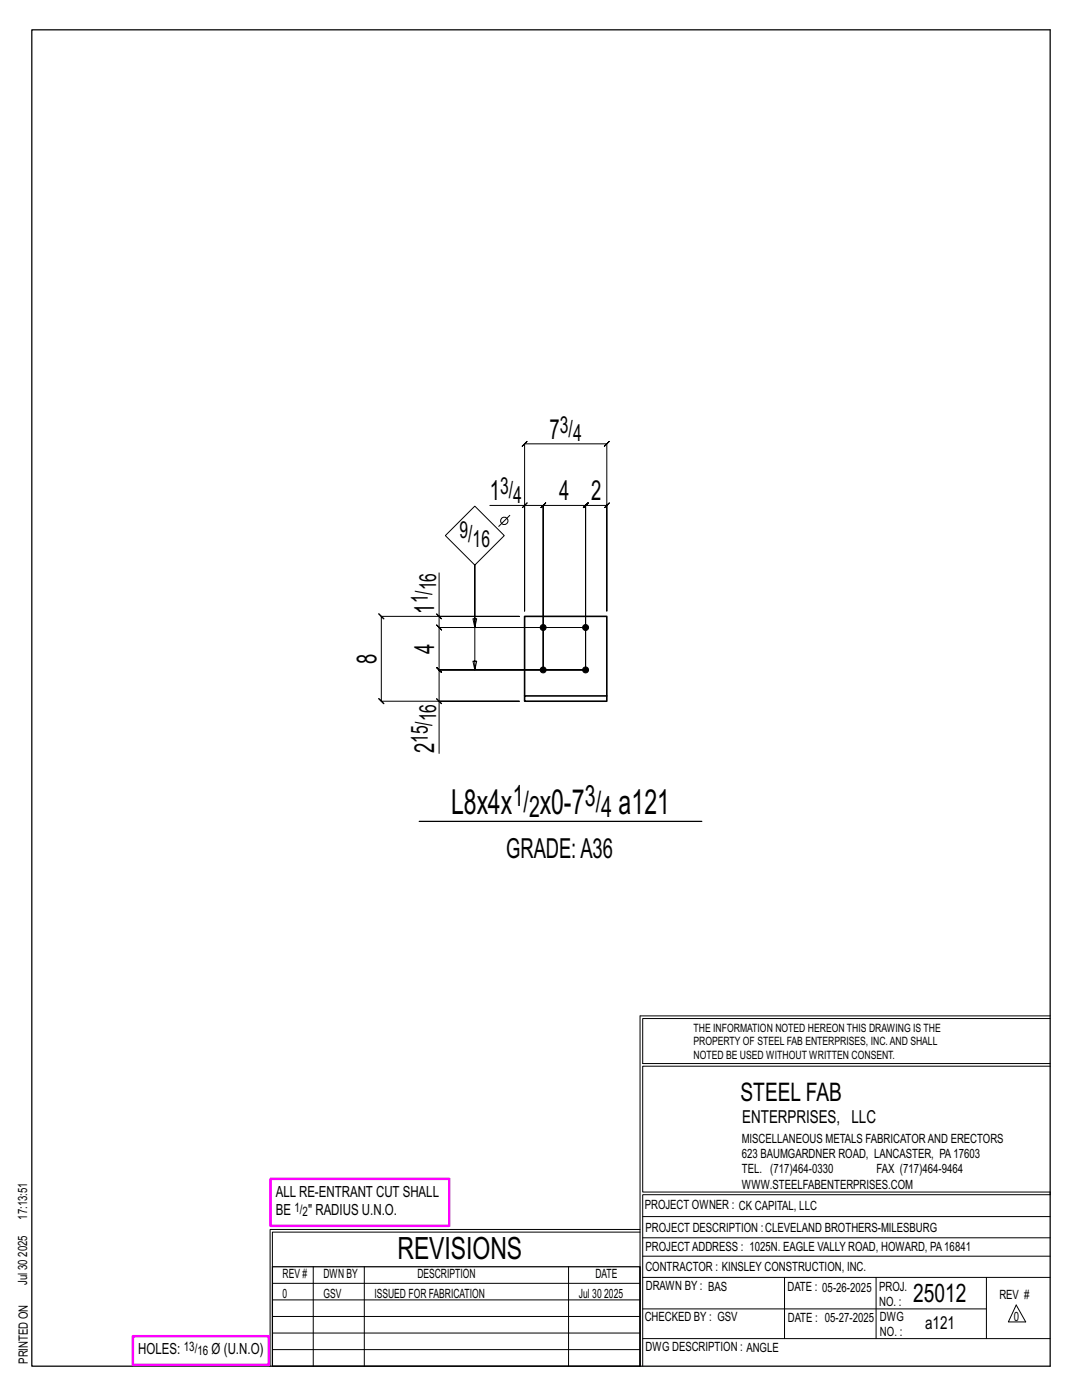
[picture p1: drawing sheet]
<svg xmlns="http://www.w3.org/2000/svg" width="216mm" height="279mm" viewBox="0 0 216 279" stroke-linecap="round" stroke-linejoin="round" font-family="sans-serif">
<defs><g id="words">
<g font-size="6.9">
<text x="90" y="162.5">L8x4x</text>
<text x="107.7" y="162.5">x0-7</text>
<text x="123.4" y="162.5">a121</text>
</g>
<text font-size="6.1" x="79.3" y="251.3">REVISIONS</text>
<g font-size="5.9">
<text x="102.3" y="160.9">1/</text>
<text x="116.7" y="160.9">3/</text>
<text x="105.6" y="163">2</text>
<text x="120" y="163">4</text>
</g>
<g font-size="5.5">
<text x="109.7" y="87.6">7</text>
<text x="97.7" y="99.9">1</text>
<text x="111.6" y="99.9">4</text>
<text x="117.9" y="99.9">2</text>
<text x="86.6" y="122.5" transform="rotate(-90 86.6 122.5)">1</text>
<text x="86.6" y="130.5" transform="rotate(-90 86.6 130.5)">4</text>
<text x="75.1" y="132.5" transform="rotate(-90 75.1 132.5)">8</text>
<text x="86.6" y="150.4" transform="rotate(-90 86.6 150.4)">2</text>
<text x="101" y="171.2">GRADE:A36</text>
</g>
<g font-size="5.1">
<text x="147.8" y="219.8">STEEL FAB</text>
<text x="182.2" y="259.9">25012</text>
</g>
<g font-size="4.7">
<text x="111.7" y="86.3">3/</text>
<text x="114.3" y="88">4</text>
<text x="99.8" y="98.6">3/</text>
<text x="102.4" y="100.3">4</text>
<text x="91.7" y="107.4">9/</text>
<text x="94.3" y="109.1">16</text>
<text x="87" y="117.8" transform="rotate(-90 87 117.8)">16</text>
<text x="85.4" y="120.4" transform="rotate(-90 85.4 120.4)">1/</text>
<text x="87" y="144" transform="rotate(-90 87 144)">16</text>
<text x="85.4" y="148.3" transform="rotate(-90 85.4 148.3)">15/</text>
</g>
<g font-size="3.6">
<text x="148.1" y="224.1">ENTERPRISES, LLC</text>
<text x="184.6" y="265.2">a121</text>
</g>
<g font-size="3.1">
<text x="55" y="238.9">ALL RE-ENTRANT CUT SHALL</text>
<text x="55" y="242.5">BE</text>
<text x="61.5" y="242.5">&quot; RADIUS U.N.O.</text>
<text x="27.6" y="270.2">HOLES:</text>
<text x="42.2" y="270.2">Ø (U.N.O)</text>
</g>
<g font-size="2.6">
<text x="58.8" y="241.8">1/</text>
<text x="60.4" y="242.7">2</text>
<text x="36.7" y="269.6">13/</text>
<text x="39.4" y="270.5">16</text>
</g>
<g font-size="2.5">
<text x="148" y="231.2">623 BAUMGARDNER ROAD, LANCASTER, PA17603</text>
<text x="148" y="228.1">MISCELLANEOUS METALS FABRICATORAND ERECTORS</text>
<text x="148" y="237.2">WWW.STEELFABENTERPRISES.COM</text>
<text x="148" y="234.2">TEL. (717)464-0330</text>
<text x="174.9" y="234.2">FAX (717)464-9464</text>
<text x="5.4" y="243.4" transform="rotate(-90 5.4 243.4)">17:13:51</text>
<text x="128.7" y="241.3">PROJECT OWNER : CK CAPITAL, LLC</text>
<text x="128.8" y="246">PROJECT DESCRIPTION :CLEVELAND BROTHERS-MILESBURG</text>
<text x="5.4" y="250.8" transform="rotate(-90 5.4 250.8)">2025</text>
<text x="128.8" y="249.7">PROJECTADDRESS : 1025N. EAGLE VALLY ROAD, HOWARD, PA16841</text>
<text x="5.4" y="256.5" transform="rotate(-90 5.4 256.5)">Jul 30</text>
<text x="56.4" y="255">REV #</text>
<text x="64.5" y="255">DWN BY</text>
<text x="83.3" y="255">DESCRIPTION</text>
<text x="118.8" y="255">DATE</text>
<text x="128.8" y="253.7">CONTRACTOR : KINSLEY CONSTRUCTION, INC.</text>
<text x="128.9" y="257.5">DRAWN BY : BAS</text>
<text x="157.1" y="257.6">DATE : 05-26-2025</text>
<text x="175.4" y="257.7">PROJ.</text>
<text x="56.4" y="259">0</text>
<text x="64.5" y="259">GSV</text>
<text x="74.7" y="259">ISSUED FOR FABRICATION</text>
<text x="115.5" y="259">Jul 30</text>
<text x="120.6" y="259">2025</text>
<text x="128.6" y="263.7">CHECKED BY : GSV</text>
<text x="157.2" y="263.7">DATE : 05-27-2025</text>
<text x="175.4" y="260.7">NO. :</text>
<text x="175.6" y="263.7">DWG</text>
<text x="199.4" y="259.2">REV #</text>
<text x="202.3" y="263.7">0</text>
<text x="128.8" y="269.7">DWG DESCRIPTION : ANGLE</text>
<text x="175.6" y="266.7">NO. :</text>
<text x="5.5" y="272.2" transform="rotate(-90 5.5 272.2)">PRINTED ON</text>
</g>
<g font-size="2.3">
<text x="138.4" y="208.6">PROPERTY OF STEEL FAB ENTERPRISES, INC.AND SHALL</text>
<text x="138.4" y="205.9">THE INFORMATION NOTED HEREON THIS DRAWING IS THE</text>
<text x="138.4" y="211.3">NOTED BE USED WITHOUT WRITTEN CONSENT.</text>
</g>
</g></defs>
<g fill="none" stroke="#000" stroke-width=".2">
<path d="M87.6 114.3v8.7h16h-27.5l-.5-.5 1 1-.5-.5v16.9l-.5-.5 1 1-.5-.5h27.5h-16v10.5M97.7 100.9h7v21.1v-33.4l-.5 .5 1-1-.5 .5h16.4l-.5 .5 1-1-.5 .5v33.4v-21.1l.5-.5-1 1 .5-.5h-4.3l.5-.5-1 1 .5-.5v32.8v-32.8l.5-.5-1 1 .5-.5h-8.4l.5-.5-1 1 .5-.5v32.8v-32.8l.5-.5-1 1 .5-.5h-3.7M101.7 102.8l-2.2 2.3M104.7 100.9l.5-.5-1 1zM87.1 139.4l1 1zM87.1 122.5l1 1zM87.6 123v2.2l-.5-.5 1 1-.5-.5h29.2h-29.2l-.5-.5 1 1-.5-.5v8.5l-.5-.5 1 1-.5-.5h29.2h-29.2l-.5-.5 1 1-.5-.5v6.2M94.7 125.2l.4-1.7h-.7l.3 1.7v-12.4l5.9-5.9-5.9-5.9-5.8 5.9 5.8 5.9v20.9l-.3-1.8h.7l-.4 1.8M127.7 202.7v70M127.7 202.7h81.8M209.5 203.3h-81.3v9h81.3M209.5 212.8h-81.3v25.1h81.3v.5h-81.3v34.3"/>
<path d="M54.4 259.4h73.3M54.4 256.1h73.3M62.5 252.8v19.9M72.7 252.8v19.9M113.4 252.8v19.9M127.7 245.4h-73.8v27.3M127.7 245.9h-73.3v6.9M128.2 242.8h81.3M128.2 254.9h81.3M128.2 250.7h81.3M128.2 247h81.3M156.5 254.9v12.2"/>
<path d="M174.8 254.9v12.2M196.8 254.9v12.2M54.4 269.3h73.3M54.4 266h73.3M54.4 262.7h73.3M128.2 261.2h68.6M128.2 267.1h81.3M202.8 260.4l1.9 3.4h-3.5z"/>
<circle cx="100.6" cy="104" r=".74"/>
</g>
<path d="M6.3 6h203.2v266.7h-203.2zM83.7 163.9h56.3M54.4 252.8h73.3v19.9h-73.3z" fill="none" stroke="#000" stroke-width=".25"/>
<path d="M54 235.3h35.6v9.3h-35.6zM26.5 266.7h27.1v5.7h-27.1z" fill="none" stroke="#f0f" stroke-width=".5"/>
<g fill="#000" stroke="#000" stroke-width=".2">
<circle cx="108.4" cy="133.7" r=".6"/>
<circle cx="108.4" cy="125.2" r=".6"/>
<circle cx="116.8" cy="125.2" r=".6"/>
<circle cx="116.8" cy="133.7" r=".6"/>
</g>
<path d="M104.7 138.9h16.4v1h-16.4zM104.7 138.9v-15.9h16.4v15.9" fill="none" stroke="#000" stroke-width=".32"/>
<use href="#words"/>
</svg>
